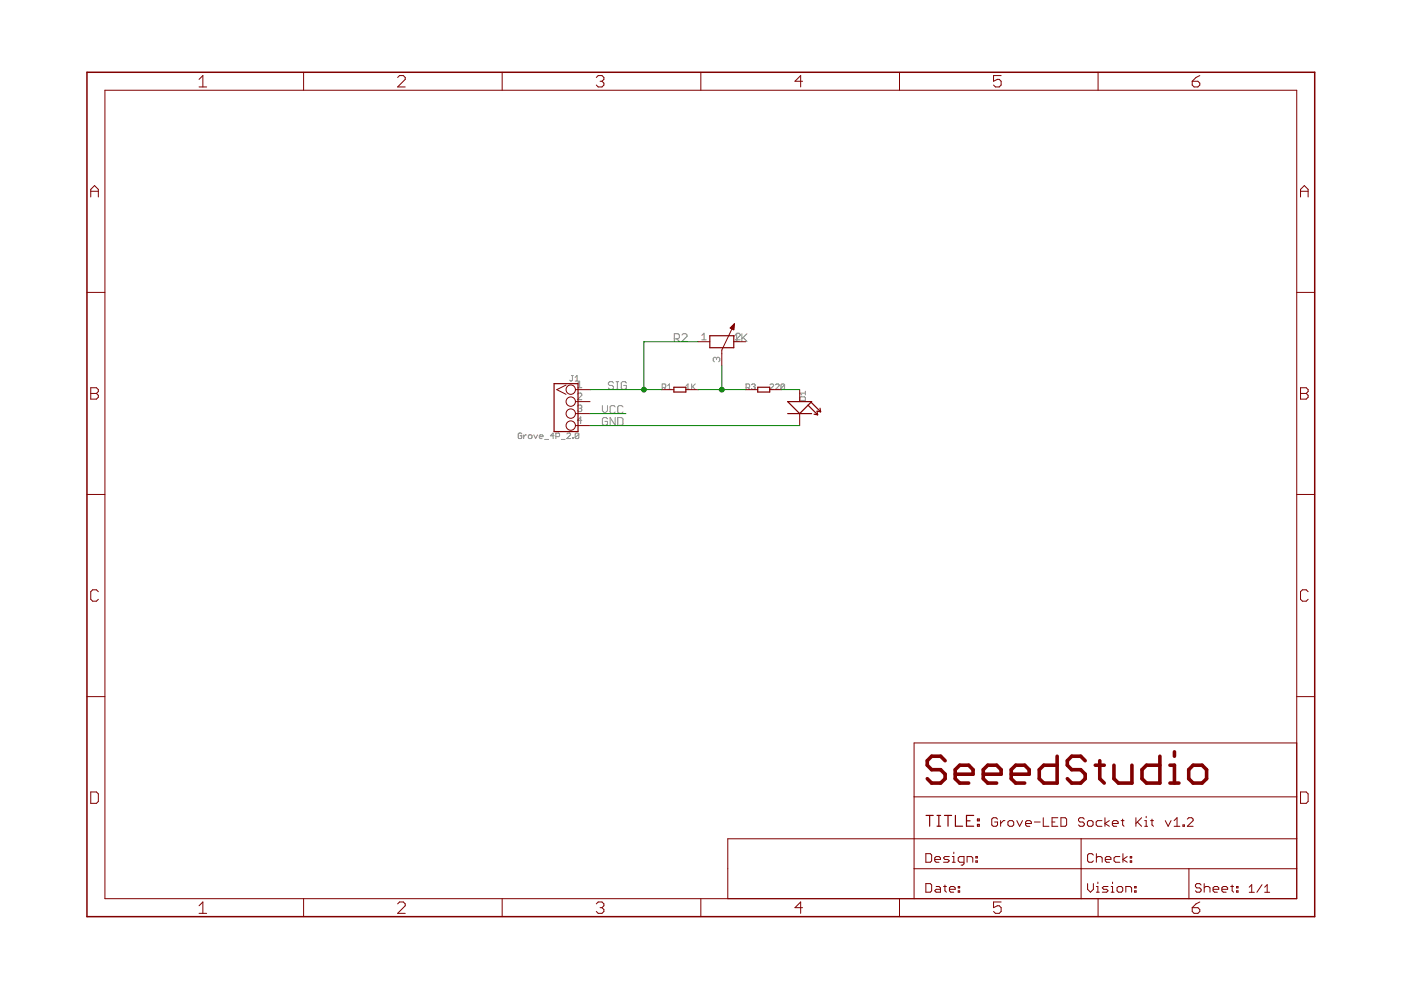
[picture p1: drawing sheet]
<svg xmlns="http://www.w3.org/2000/svg" width="297mm" height="210mm" viewBox="0 0 297 210" stroke-linecap="round" stroke-linejoin="round" font-family="sans-serif">
<g fill="none" stroke="#808080" stroke-width=".21">
<path d="M121.2 79.6h.4M121.4 79.6v1l-.2 .2-.4-.2M143 71.8h.8l.2-.2v-.6l-.2-.2h-.8v1.6M143.5 71.8l.5 .6M144.6 71l.3-.2h.5l.3 .2v.3l-1.1 1.1h1.1M148.8 71.1l.5-.4v1.4M148.8 72.1h.9M151.9 76l-.2-.2-.5 .2v.5l.2 .2M151.9 76l.2-.2 .5 .2v.5l-.2 .2M151.9 76v.2M155.6 71.3l.6-.5v1.6M155.6 72.4h1.1"/>
<path d="M156 70.9l.2-.2h.5l.2 .2v.2l-.9 1h.9M157.3 70.8v1.6M157.6 71.6l.8 .8M158.4 70.8l-1.1 1M110.6 92l-.2-.2h-.3l-.2 .2v.8l.2 .2h.3l.2-.2v-.4h-.3M111 92.2v.8M111.6 92.2l-.6 .4M112.2 92.2h.4l.2 .2v.4l-.2 .2h-.4l-.2-.2v-.4zM113.2 92.2l.4 .8 .4-.8M114.3 92.6h.8l-.2-.4h-.4l-.2 .2v.4l.2 .2h.4M115.5 93.2h.8M117.5 92.4h-.8l.6-.6v1.2"/>
<path d="M117.9 92.6h.5l.2-.2v-.4l-.2-.2h-.5v1.2M119 93.2h.8M120.2 92l.2-.2h.4l.2 .2v.2l-.8 .8h.8M121.4 92.8h.2v.2h-.2zM121.9 80.8h.8M121.9 80l.4-.4v1.2M122.4 81.3l.5-.5v1.4M122.4 82.2h1M122.4 83.6l.3-.3h.4l.3 .3v.2l-1 1h1M122.4 86.1l.3-.2h.4l.3 .2-.3 .5M122.7 92l-.2-.2h-.4l-.2 .2v.8M122.7 92v.8l-.2 .2h-.4l-.2-.2"/>
<path d="M122.7 92l-.8 .8M122.9 86.6h.2M123.1 86.6l.3 .2-.3 .5h-.4l-.3-.3M123.4 89.1h-1l.7-.7v1.4M127.7 86v1.1l.5 .5 .6-.5v-1.1M128.8 88.8l-.3-.3h-.5l-.3 .3v1.1l.3 .3h.5l.3-.3v-.6h-.6M130.1 81.2l-.3-.3h-.6l-.2 .3v.3l.2 .2h.6l.3 .3v.3l-.3 .2h-.6l-.2-.2M130.4 86.3l-.2-.3h-.6l-.3 .3v1.1l.3 .2h.6l.2-.2M130.4 88.5v1.7l-1.1-1.7v1.7M130.6 82.5h.6M130.6 80.9h.6M130.9 80.9v1.6"/>
<path d="M131 88.5h.8l.3 .3v1.1l-.3 .3h-.8zM132.1 86.3l-.3-.3h-.5l-.3 .3v1.1l.3 .2h.5l.3-.2M132.8 81.2l-.3-.3h-.5l-.3 .3v1.1l.3 .2h.5l.3-.2v-.6h-.6M140.4 82.2h.6l.2-.2v-.4l-.2-.2h-.6v1.1M140.8 82.2l.4 .3M141.6 82.5h.7M141.6 81.8l.3-.4v1.1M145.5 81.8l.4-.4v1.1M145.5 82.5h.7M146.6 81.4v1.1M146.8 82l.6 .5M147.4 81.4l-.8 .8"/>
<path d="M158.2 82.2h.5l.2-.2v-.4l-.2-.2h-.5v1.1M158.6 82.2l.3 .3M159.3 81.6l.2-.2h.4l.2 .2-.2 .4M159.7 82h.2M159.9 82l.2 .2-.2 .3h-.4l-.2-.1M163.3 81.6l.1-.2h.4l.2 .2v.2l-.7 .7h.7M164.4 81.6l.2-.2h.4l.2 .2v.2l-.8 .7h.8M166.3 81.6v.8l-.1 .1h-.4l-.2-.1M166.3 81.6l-.1-.2h-.4l-.2 .2v.8M166.3 81.6l-.7 .8M169.6 84.3l.2-.2h.8l.2 .2v.6h-1.2zM170.8 83v.7"/>
<path d="M170.8 83.4h-1.2l.4 .3"/>
</g>
<g fill="none" stroke="#800000" stroke-width=".21">
<path d="M22.2 19.1h252.7v171.4h-252.7zM42.2 16.8l.8-.8v2.4M42.2 18.4h1.6M64.4 15.3v3.8M84.3 16.4l.4-.4h.8l.4 .4v.4l-1.6 1.6h1.6M106.5 15.3v3.8M126.4 16.4l.4-.4h.8l.4 .4v.4l-.4 .4M127.2 17.2h.4M127.6 17.2l.4 .4v.4l-.4 .4h-.8l-.4-.4M148.6 15.3v3.8M170.2 17.2h-1.6l1.2-1.2v2.4M190.7 15.3v3.8"/>
<path d="M212.3 16h-1.6v1.2l.8-.4h.4l.4 .4v.8l-.4 .4h-.8l-.4-.4M232.8 15.3v3.8M252.8 17.2h1.2l.4 .4v.4l-.4 .4h-.8l-.4-.4zM254.4 16l-.8 .4-.8 .8M19.2 41.8v-1.6l.8-.9 .8 .9v1.6M19.2 40.6h1.6M275.7 40.6h1.6M275.7 41.8v-1.6l.8-.9 .8 .9v1.6M18.4 62h3.8M148 72.5h2.5M154.8 69.6l.9-.9-.1 1.2zM154.8 69.5h.8"/>
<path d="M155 69.4h.6M155 69.6h.6M155.1 69.3h.5M155.2 69.2h.4M155.2 69.8h.4M155.3 69h.4M155.4 68.9h.3M155.5 69.9h.1M155.6 68.8h.1M155.6 72.5h2.5M155.7 68.7h.1M155.7 68.7l-2.7 5.5v3.3"/>
<path d="M274.9 62h3.8M19.2 82.2h1.2l.4 .4v.4l-.4 .4 .4 .4v.4l-.4 .4h-1.2zM19.2 83.4h1.2M120 81.6l-2 1 2 1M122 82.6h3.1M122 85.2h3.1M122 87.7h3.1M122 90.2h3.1M140.3 82.6h2.6M145.4 82.6h2.6M158.1 82.6h2.6M163.2 82.6h2.5"/>
<path d="M169.5 82.6v2.6M169.5 87.7v2.5M275.7 82.2h1.2l.4 .4v.4l-.4 .4 .4 .4v.4l-.4 .4h-1.2zM275.7 83.4h1.2M18.4 104.8h3.8M274.9 104.8h3.8M20.8 125.5l-.4-.4h-.8l-.4 .4v1.6l.4 .4h.8l.4-.4M277.3 125.5l-.4-.4h-.8l-.4 .4v1.6l.4 .4h.8l.4-.4M18.4 147.7h3.8M274.9 157.5h-81.1v33M274.9 147.7h3.8M19.2 167.9h1.2l.4 .4v1.6l-.4 .4h-1.2z"/>
<path d="M193.7 177.8h-39.4v12.7M193.8 177.8h81.1M193.8 169h81.1M211.5 173.7l-.3-.3h-.6l-.3 .3v1.2l.3 .3h.6l.3-.3v-.6h-.6M212.2 174v1.2M213.1 174h-.4l-.5 .6M213.7 174.3l.3-.3h.6l.3 .3v.6l-.3 .3h-.6l-.3-.3zM215.6 174l.6 1.2 .6-1.2M217.4 174.6h1.3v-.3l-.3-.3h-.7l-.3 .3v.6l.3 .3h.7M219.3 174.3h1.2M221.2 173.4v1.8h1.2M223.1 174.3h.6"/>
<path d="M224.3 173.4h-1.2v1.8h1.2M224.9 173.4h.9l.3 .3v1.2l-.3 .3h-.9zM229.2 177.8v12.7M229.9 173.7l-.3-.3h-.6l-.3 .3v.3l.3 .3h.6l.3 .3v.3l-.3 .3h-.6l-.3-.3M230.5 174.3l.3-.3h.7l.3 .3v.6l-.3 .3h-.7l-.3-.3zM233.6 174h-.9l-.3 .3v.6l.3 .3h.9M234.3 173.4v1.8M235.2 174l-.9 .6 .9 .6M235.8 174.6h1.3v-.3l-.4-.3h-.6l-.3 .3v.6l.3 .3h.6M237.7 174h.6M238 173.7v1.2l.3 .3M240.8 173.4v1.8"/>
<path d="M241.1 174.3l.9 .9M242 173.4l-1.2 1.2M242.7 175.2h.6M242.7 174h.3v1.2M243 173.1v.3M243.9 174h.7M244.2 173.7v1.2l.4 .3M247.1 174l.6 1.2 .6-1.2M248.9 175.2h1.2M248.9 174l.7-.6v1.8M250.8 174.9h.3v.3h-.3zM251.7 173.7l.4-.3h.6l.3 .3v.3l-1.3 1.2h1.3"/>
<path d="M275.7 167.9h1.2l.4 .4v1.6l-.4 .4h-1.2zM42.2 192l.8-.8v2.5M42.2 193.7h1.6M64.4 190.5v3.9M84.3 191.6l.4-.4h.8l.4 .4v.4l-1.6 1.7h1.6M106.5 190.5v3.9M126.4 191.6l.4-.4h.8l.4 .4v.4l-.4 .4M127.2 192.4h.4M127.6 192.4l.4 .4v.5l-.4 .4h-.8l-.4-.4M148.6 190.5v3.9M170.2 192.4h-1.6l1.2-1.2v2.5M190.7 190.5v3.9"/>
<path d="M193.8 184.2h81.1M196.3 187.3h.9l.3 .3v1.3l-.3 .3h-.9zM196.3 181h.9l.3 .3v1.2l-.3 .3h-.9zM198.2 182.2h1.2v-.3l-.3-.3h-.6l-.3 .3v.6l.3 .3h.6M198.5 188h.6l.3 .3v.9h-.9l-.3-.3 .3-.3h.9M200 188h.7M200.3 187.6v1.3l.4 .3M201.3 181.6h-1l-.3 .3 .3 .3h.7l.3 .3-.3 .3h-1M201.3 188.6h1.2v-.3l-.3-.3h-.6l-.3 .3v.6l.3 .3h.6M201.9 182.8h.6M201.9 181.6h.3v1.2M202.2 180.7v.3"/>
<path d="M203.2 188.9h.3v.3h-.3zM203.2 188h.3v.3h-.3zM204.4 182.8h-.9l-.3-.3v-.6l.3-.3h.9v1.5l-.3 .3h-.3M205 182.8v-1.2h1l.2 .3v.9M206.9 182.5h.3v.3h-.3zM206.9 181.6h.3v.3h-.3zM212.3 191.2h-1.6v1.2l.8-.4h.4l.4 .4v.9l-.4 .4h-.8l-.4-.4M230.6 187.3v1.3l.6 .6 .6-.6v-1.3M231.8 181.3l-.3-.3h-.6l-.3 .3v1.2l.3 .3h.6l.3-.3M232.5 181v1.8M232.5 189.2h.6M232.5 188h.3v1.2"/>
<path d="M232.5 181.9l.3-.3h.6l.3 .3v.9M232.8 187v.3M232.8 190.5v3.9M234.3 182.2h1.2v-.3l-.3-.3h-.6l-.3 .3v.6l.3 .3h.6M234.9 188h-.9l-.3 .3 .3 .3h.6l.3 .3-.3 .3h-.9M235.6 189.2h.6M235.6 188h.3v1.2M235.9 187v.3M236.8 188.3l.3-.3h.6l.3 .3v.6l-.3 .3h-.6l-.3-.3zM237.4 181.6h-.9l-.3 .3v.6l.3 .3h.9M238.1 181v1.8M238.7 189.2v-1.2h.9l.3 .3v.9"/>
<path d="M239 181.6l-.9 .6 .9 .6M239.6 182.5h.3v.3h-.3zM239.6 181.6h.3v.3h-.3zM240.6 188h.3v.3h-.3zM240.6 188.9h.3v.3h-.3zM252.1 184.2v6.3M252.8 192.4h1.2l.4 .4v.5l-.4 .4h-.8l-.4-.4zM254.4 191.2l-.8 .4-.8 .8M254.7 187.6l-.3-.3h-.7l-.3 .3v.4l.3 .3h.7l.3 .3v.3l-.3 .3h-.7l-.3-.3M255.3 187.3v1.9M255.3 188.3l.3-.3h.6l.3 .3v.9M257.2 188.6h1.2v-.3l-.3-.3h-.6l-.3 .3v.6l.3 .3h.6"/>
<path d="M259.1 188.6h1.2v-.3l-.3-.3h-.6l-.3 .3v.6l.3 .3h.6M260.9 188h.6M261.2 187.6v1.3l.3 .3M262.2 188.9h.3v.3h-.3zM262.2 188h.3v.3h-.3zM264.9 188.1l.5-.5v1.6M264.9 189.2h1M267.6 187.6l-1.1 1.6M268.1 189.2h1.1M268.1 188.1l.6-.5v1.6"/>
<circle cx="121" cy="87.7" r=".99"/>
<circle cx="121" cy="90.2" r=".99"/>
<circle cx="121" cy="82.6" r=".99"/>
<circle cx="121" cy="85.2" r=".99"/>
</g>
<g fill="none" stroke="#800000" stroke-width=".76">
<path d="M249 159.4v.9M200.4 161.3l-1-1h-1.9l-.9 1v.9l.9 1h1.9l1 .9v1l-1 .9h-1.9l-.9-.9M202.5 164.1h3.8v-.9l-.9-1h-1.9l-1 1v1.9l1 .9h1.9M208.5 164.1h3.8v-.9l-1-1h-1.9l-.9 1v1.9l.9 .9h1.9M214.4 164.1h3.8v-.9l-.9-1h-2l-.9 1v1.9l.9 .9h2M224.1 160.3v5.7h-2.8l-1-.9v-1.9l1-1h2.8M230.1 161.3l-1-1h-1.9l-.9 1v.9l.9 1h1.9l1 .9v1l-1 .9h-1.9l-.9-.9M232.2 162.2h1.9M233.2 161.3v3.8l.9 .9M236.2 162.2v2.9l.9 .9h2.9v-3.8M245.9 160.3v5.7h-2.8l-1-.9v-1.9l1-1h2.8M248.1 166h1.9"/>
<path d="M248.1 162.2h.9v3.8M253 162.2h1.9l.9 1v1.9l-.9 .9h-1.9l-1-.9v-1.9z"/>
</g>
<g fill="none" stroke="#800000" stroke-width=".25">
<path d="M150.5 71.2h5.1v2.5h-5.1zM117.5 81.3h5.1v10.2h-5.1zM142.9 82.1h2.5v1h-2.5zM160.7 82.1h2.5v1h-2.5zM167 85.2h5.1l-2.6 2.5zM167 87.7h5.1M171.3 85.9l2.1 2M172 85.3l2 2M172.6 87.8l.8 .1M173.9 86.6l.1 .7M174 87.3l-.8-.1 .2 .7M196.3 172.9h1.6"/>
<path d="M197.1 172.9v2.3M198.7 172.9h.7M198.7 175.2h.7M199.1 172.9v2.3M200.2 172.9h1.6M201 172.9v2.3M202.6 172.9v2.3h1.5M204.9 174h.8M206.4 172.9h-1.5v2.3h1.5M207.2 174.8h.4v.4h-.4zM207.2 173.7h.4v.3h-.4z"/>
</g>
<path d="M18.4 15.3h260.3v179.1h-260.3z" fill="none" stroke="#800000" stroke-width=".32"/>
<path d="M148 72.5h-11.5v10.1M153 77.5v5.1M125.1 82.6h15.2M125.1 90.2h44.4M125.1 87.7h7.6M148 82.6h10.1M165.7 82.6h3.8" fill="none" stroke="#008000" stroke-width=".21"/>
<g fill="#008000" stroke="#008000" stroke-width=".21">
<circle cx="153" cy="82.6" r=".51"/>
<circle cx="136.5" cy="82.6" r=".51"/>
</g>
</svg>
